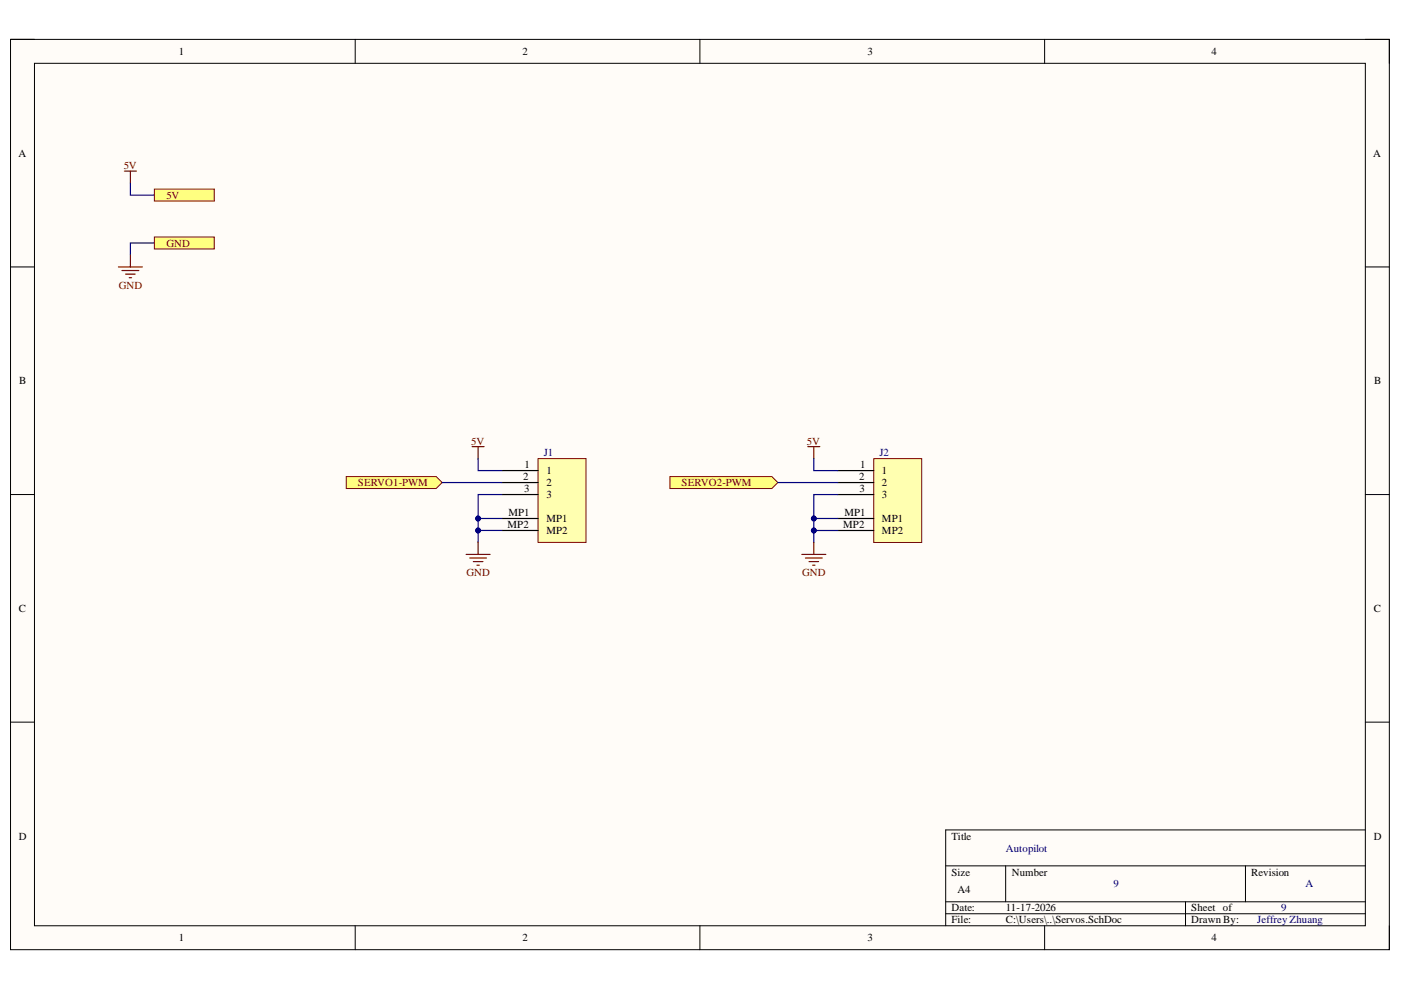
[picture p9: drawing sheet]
<svg xmlns="http://www.w3.org/2000/svg" width="297mm" height="210mm" viewBox="0 0 297 210" stroke-linecap="round" stroke-linejoin="round" font-family="sans-serif">
<defs><g id="words">
<g font-size="2.3">
<text x="37.9" y="11.7">1</text>
<text x="110.8" y="11.7">2</text>
<text x="184" y="11.7">3</text>
<text x="256.9" y="11.7">4</text>
<text x="3.9" y="33.3">A</text>
<text x="291.2" y="33.3">A</text>
<text x="4.1" y="81.5">B</text>
<text x="291.3" y="81.5">B</text>
<text x="110.9" y="101.9">2</text>
<text x="111.2" y="99.3">1</text>
<text x="115.8" y="100.6">1</text>
<text x="182.2" y="101.9">2</text>
<text x="182.3" y="99.3">1</text>
<text x="187" y="100.6">1</text>
<text x="111.1" y="104.4">3</text>
<text x="115.8" y="103.1">2</text>
<text x="115.8" y="105.7">3</text>
<text x="182.3" y="104.4">3</text>
<text x="187" y="103.1">2</text>
<text x="187" y="105.7">3</text>
<text x="107.6" y="112">MP2</text>
<text x="107.8" y="109.5">MP1</text>
<text x="115.8" y="110.7">MP1</text>
<text x="115.8" y="113.3">MP2</text>
<text x="178.8" y="112">MP2</text>
<text x="179" y="109.5">MP1</text>
<text x="187" y="110.7">MP1</text>
<text x="187" y="113.3">MP2</text>
<text x="4" y="129.8">C</text>
<text x="291.2" y="129.8">C</text>
<text x="4" y="178">D</text>
<text x="201.7" y="178">Title</text>
<text x="291.2" y="178">D</text>
<text x="201.7" y="185.6">Size</text>
<text x="214.5" y="185.6">Number</text>
<text x="265.3" y="185.6">Revision</text>
<text x="203" y="189.4">A4</text>
<text x="201.7" y="193.2">Date:</text>
<text x="201.7" y="195.8">File:</text>
<text x="213.2" y="193.2">11-17-2026</text>
<text x="213.2" y="195.8">C:\Users\..\Servos.SchDoc</text>
<text x="252.6" y="193.2">Sheet of</text>
<text x="252.6" y="195.8">Drawn By:</text>
<text x="37.9" y="199.6">1</text>
<text x="110.8" y="199.6">2</text>
<text x="184" y="199.6">3</text>
<text x="256.9" y="199.6">4</text>
</g>
<g font-size="2.3" fill="#800000">
<text x="26.2" y="35.8">5V</text>
<text x="35.3" y="42.2">5V</text>
<text x="35.3" y="52.3">GND</text>
<text x="25.2" y="61.2">GND</text>
<text x="99.9" y="94.3">5V</text>
<text x="171.1" y="94.3">5V</text>
<text x="75.9" y="103.1">SERVO1-PWM</text>
<text x="144.5" y="103.1">SERVO2-PWM</text>
<text x="98.9" y="122.1">GND</text>
<text x="170.1" y="122.1">GND</text>
</g>
<g font-size="2.3" fill="#000080">
<text x="115.3" y="96.8">J1</text>
<text x="186.5" y="96.8">J2</text>
<text x="213.2" y="180.6">Autopilot</text>
<text x="236.1" y="188.2">9</text>
<text x="276.8" y="188.2">A</text>
<text x="266.5" y="195.8">Jeffrey Zhuang</text>
<text x="271.6" y="193.2">9</text>
</g>
</g></defs>
<path d="M2.2 8.4h292.4v193h-292.4z" fill-rule="evenodd" fill="#fffcf8"/>
<path d="M2.2 8.4h292.4v193h-292.4z" fill="none" stroke="#000" stroke-width=".21"/>
<path d="M7.3 13.4h282.2v182.9h-282.2z" fill-rule="evenodd" fill="#fffcf8"/>
<g fill="none" stroke="#000" stroke-width=".21">
<path d="M2.2 8.3h5.1M7.3 13.4h282.2v182.9h-282.2zM75.3 8.3v5.1M148.4 8.3v5.1M221.5 8.4v5M289.5 8.4h5.1v5M2.2 56.6h5.1M289.5 56.6h5.1M2.2 104.9h5.1M289.5 104.9h5.1M2.2 153.1h5.1M289.5 153.1h5.1"/>
<path d="M289.5 176h-89v20.3M75.3 196.3v5.1M148.4 196.3v5.1M200.5 183.6h89M200.5 191.2h89M200.5 193.7h89M213.2 183.6v7.6M221.5 196.3v5.1M251.3 191.2v5.1M264.1 183.6v7.6M294.6 196.3v5.1"/>
</g>
<path d="M114.1 97.2h10.1v17.8h-10.1z" fill-rule="evenodd" fill="#ffffb0"/>
<path d="M114.1 97.2h10.1v17.8h-10.1z" fill="none" stroke="#800000" stroke-width=".21"/>
<path d="M106.5 99.8h7.6M106.5 102.3h7.6M106.5 104.9h7.6M106.5 109.9h7.6M106.5 112.5h7.6" fill="none" stroke="#000" stroke-width=".25"/>
<path d="M185.3 97.2h10.1v17.8h-10.1z" fill-rule="evenodd" fill="#ffffb0"/>
<path d="M185.3 97.2h10.1v17.8h-10.1z" fill="none" stroke="#800000" stroke-width=".21"/>
<path d="M177.6 99.8h7.7M177.6 102.3h7.7M177.6 104.9h7.7M177.6 109.9h7.7M177.6 112.5h7.7" fill="none" stroke="#000" stroke-width=".25"/>
<path d="M100.1 94.7h2.5M101.4 94.7v2.5" fill="none" stroke="#800000" stroke-width=".25"/>
<path d="M106.5 104.9h-5.1v10.1" fill="none" stroke="#000080" stroke-width=".25"/>
<circle cx="101.4" cy="112.5" r=".51" fill="#000080"/>
<circle cx="101.4" cy="112.5" r=".51" fill="none" stroke="#000080" stroke-width=".21"/>
<circle cx="101.4" cy="109.9" r=".51" fill="#000080"/>
<circle cx="101.4" cy="109.9" r=".51" fill="none" stroke="#000080" stroke-width=".21"/>
<path d="M101.4 97.2v2.6h5.1M177.6 104.9h-5.1v10.1" fill="none" stroke="#000080" stroke-width=".25"/>
<path d="M171.3 94.7h2.5M172.5 94.7v2.5" fill="none" stroke="#800000" stroke-width=".25"/>
<circle cx="172.5" cy="112.5" r=".51" fill="#000080"/>
<circle cx="172.5" cy="112.5" r=".51" fill="none" stroke="#000080" stroke-width=".21"/>
<circle cx="172.5" cy="109.9" r=".51" fill="#000080"/>
<circle cx="172.5" cy="109.9" r=".51" fill="none" stroke="#000080" stroke-width=".21"/>
<path d="M27.6 38.8v2.6h5.1M32.7 51.5h-5.1v2.6M172.5 97.2v2.6h5.1" fill="none" stroke="#000080" stroke-width=".25"/>
<path d="M26.4 36.3h2.5M27.6 36.3v2.5" fill="none" stroke="#800000" stroke-width=".25"/>
<path d="M32.7 40.1h12.7v2.5h-12.7z" fill-rule="evenodd" fill="#ffff80"/>
<path d="M32.7 40.1h12.7v2.5h-12.7z" fill="none" stroke="#800000" stroke-width=".21"/>
<path d="M32.7 50.2h12.7v2.6h-12.7z" fill-rule="evenodd" fill="#ffff80"/>
<path d="M32.7 50.2h12.7v2.6h-12.7z" fill="none" stroke="#800000" stroke-width=".21"/>
<g fill="none" stroke="#800000" stroke-width=".25">
<path d="M25.1 56.6h5.1M25.9 57.4h3.5M26.6 58.1h2.1M27.4 58.9h.5M27.6 54.1v2.5M98.8 117.6h5.1M99.6 118.3h3.5M100.3 119.1h2.1M101.1 119.8h.5M101.4 115v2.6M170 117.6h5.1M170.8 118.3h3.5"/>
<path d="M171.5 119.1h2.1M172.3 119.8h.5M172.5 115v2.6"/>
</g>
<path d="M73.4 101h19.1l1.2 1.3-1.2 1.3h-19.1z" fill-rule="evenodd" fill="#ffff80"/>
<path d="M73.4 101h19.1l1.2 1.3-1.2 1.3h-19.1z" fill="none" stroke="#800000" stroke-width=".21"/>
<path d="M93.7 102.3h12.8" fill="none" stroke="#000080" stroke-width=".25"/>
<path d="M142 101h21.6l1.3 1.3-1.3 1.3h-21.6z" fill-rule="evenodd" fill="#ffff80"/>
<path d="M142 101h21.6l1.3 1.3-1.3 1.3h-21.6z" fill="none" stroke="#800000" stroke-width=".21"/>
<path d="M101.4 112.5h5.1M164.9 102.3h12.7" fill="none" stroke="#000080" stroke-width=".25"/>
<circle cx="101.4" cy="112.5" r=".51" fill="#000080"/>
<circle cx="101.4" cy="112.5" r=".51" fill="none" stroke="#000080" stroke-width=".21"/>
<path d="M101.4 109.9h5.1" fill="none" stroke="#000080" stroke-width=".25"/>
<circle cx="101.4" cy="109.9" r=".51" fill="#000080"/>
<circle cx="101.4" cy="109.9" r=".51" fill="none" stroke="#000080" stroke-width=".21"/>
<path d="M172.5 112.5h5.1" fill="none" stroke="#000080" stroke-width=".25"/>
<circle cx="172.5" cy="112.5" r=".51" fill="#000080"/>
<circle cx="172.5" cy="112.5" r=".51" fill="none" stroke="#000080" stroke-width=".21"/>
<path d="M172.5 109.9h5.1" fill="none" stroke="#000080" stroke-width=".25"/>
<circle cx="172.5" cy="109.9" r=".51" fill="#000080"/>
<circle cx="172.5" cy="109.9" r=".51" fill="none" stroke="#000080" stroke-width=".21"/>
<use href="#words"/>
</svg>
